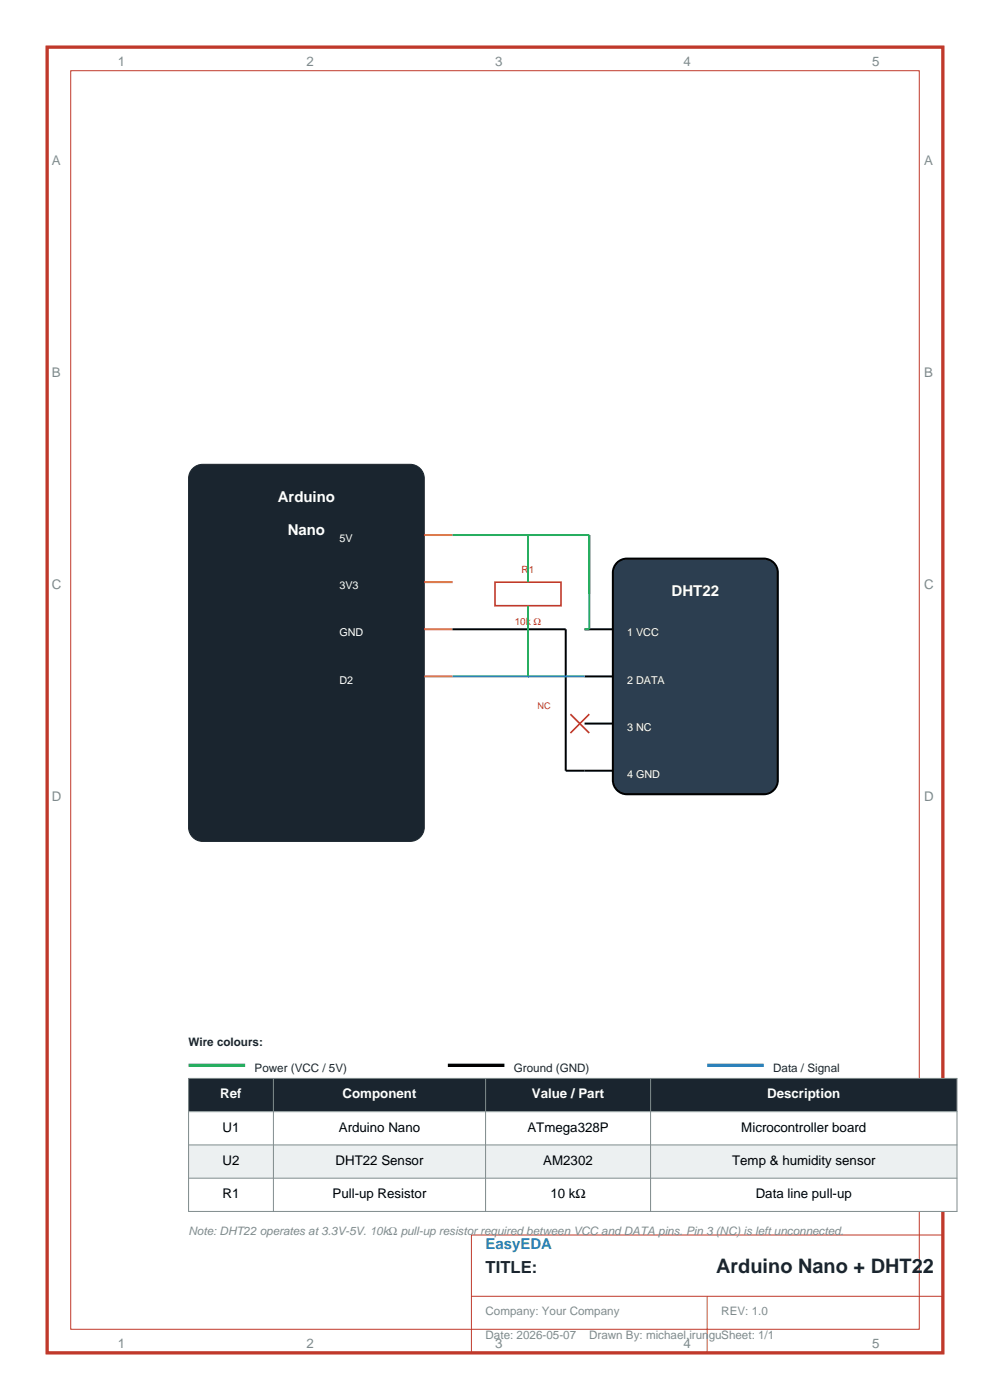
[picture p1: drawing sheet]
<svg xmlns="http://www.w3.org/2000/svg" width="210mm" height="297mm" viewBox="0 0 210 297" stroke-linecap="round" stroke-linejoin="round" font-family="sans-serif">
<defs><g id="words">
<text font-size="4.2" fill="#1a252f" x="151.9" y="270">Arduino Nano + DHT22</text>
<text font-size="3.5" fill="#1a252f" x="103" y="270">TITLE:</text>
<g font-size="3.2" fill="#fff">
<text x="58.9" y="106.5">Arduino</text>
<text x="61" y="113.5">Nano</text>
<text x="142.5" y="126.5">DHT22</text>
</g>
<text font-size="3.2" fill="#2980b9" x="103" y="265">EasyEDA</text>
<g font-size="2.8" fill="#7f8c8d">
<text x="25" y="14">1</text>
<text x="65" y="14">2</text>
<text x="105" y="14">3</text>
<text x="145" y="14">4</text>
<text x="185" y="14">5</text>
<text x="11" y="35">A</text>
<text x="196" y="35">A</text>
<text x="11" y="80">B</text>
<text x="196" y="80">B</text>
<text x="11" y="125">C</text>
<text x="196" y="125">C</text>
<text x="11" y="170">D</text>
<text x="196" y="170">D</text>
<text x="25" y="286">1</text>
<text x="65" y="286">2</text>
<text x="105" y="286">3</text>
<text x="145" y="286">4</text>
<text x="185" y="286">5</text>
</g>
<g font-size="2.8" fill="#fff">
<text x="46.7" y="233">Ref</text>
<text x="72.7" y="233">Component</text>
<text x="112.8" y="233">Value / Part</text>
<text x="162.7" y="233">Description</text>
</g>
<g font-size="2.8">
<text x="47.2" y="240.1">U1</text>
<text x="71.9" y="240.1">Arduino Nano</text>
<text x="111.9" y="240.1">ATmega328P</text>
<text x="157.2" y="240.1">Microcontroller board</text>
<text x="47.2" y="247.1">U2</text>
<text x="71.2" y="247.1">DHT22 Sensor</text>
<text x="115.2" y="247.1">AM2302</text>
<text x="155.3" y="247.1">Temp &amp; humidity sensor</text>
<text x="47.2" y="254.2">R1</text>
<text x="70.5" y="254.2">Pull-up Resistor</text>
<text x="116.7" y="254.2">10 kΩ</text>
<text x="160.3" y="254.2">Data line pull-up</text>
</g>
<g font-size="2.5" fill="#1a252f">
<text x="40" y="222">Wire colours:</text>
<text x="54" y="227.5">Power (VCC / 5V)</text>
<text x="109" y="227.5">Ground (GND)</text>
<text x="164" y="227.5">Data / Signal</text>
</g>
<g font-size="2.5" fill="#7f8c8d">
<text x="40" y="262">Note: DHT22 operates at 3.3V-5V. 10kΩ pull-up resistor required between VCC and DATA pins. Pin 3 (NC) is left unconnected.</text>
<text x="103" y="279">Company: Your Company</text>
<text x="153" y="279">REV: 1.0</text>
<text x="103" y="284">Date: 2026-05-07</text>
<text x="125" y="284">Drawn By: michael.irunguSheet: 1/1</text>
</g>
<g font-size="2.3" fill="#fff">
<text x="72" y="115">5V</text>
<text x="72" y="125">3V3</text>
<text x="72" y="135">GND</text>
<text x="133" y="135">1 VCC</text>
<text x="72" y="145">D2</text>
<text x="133" y="145">2 DATA</text>
<text x="133" y="155">3 NC</text>
<text x="133" y="165">4 GND</text>
</g>
<g font-size="2.1" fill="#c0392b">
<text x="110.6" y="121.5">R1</text>
<text x="109.2" y="132.5">10k</text>
<text x="113.2" y="132.5">Ω</text>
</g>
<text font-size="1.9" fill="#c0392b" x="114" y="150.5">NC</text>
</g></defs>
<path d="M10 10h190v277h-190z" fill="none" stroke="#c0392b" stroke-width=".71" stroke-linecap="butt"/>
<path d="M15 15h180v267h-180zM100 262h100v25h-100zM100 275h100M150 275v12" fill="none" stroke="#c0392b" stroke-width=".21"/>
<path d="M40.7 99.6a2.99 2.99 0 0 1 2.3-1.1h44a3 3 0 0 1 3 3v74a3 3 0 0 1-3 3h-44a3 3 0 0 1-3-3v-74l.1-.7z" fill-rule="evenodd" fill="#1a252f" stroke="#1a252f" stroke-width=".21"/>
<path d="M90 113.5h6M90 123.5h6M90 133.5h6M90 143.5h6" fill="none" stroke="#e67e22" stroke-width=".42"/>
<path d="M131.1 119.2l1.2-.6 .7-.1h29a3 3 0 0 1 3 3v44a3 3 0 0 1-3 3h-29a3 3 0 0 1-3-3v-44a2.99 2.99 0 0 1 1.1-2.3z" fill-rule="evenodd" fill="#2c3e50" stroke="#000" stroke-width=".42"/>
<path d="M96 133.5h24v30h10M124 133.5h6M124 143.5h6M124 153.5h6" fill="none" stroke="#000" stroke-width=".42"/>
<path d="M105 123.5h14v5h-14zM121 151.5l4 4M125 151.5l-4 4" fill="none" stroke="#c0392b" stroke-width=".35"/>
<path d="M96 113.5h29v20h-1M112 113.5v10M112 128.5v15" fill="none" stroke="#27ae60" stroke-width=".42"/>
<path d="M96 143.5h28" fill="none" stroke="#2980b9" stroke-width=".42"/>
<path d="M40 226h12" fill="none" stroke="#27ae60" stroke-width=".71" stroke-linecap="butt"/>
<path d="M95 226h12" fill="none" stroke="#000" stroke-width=".71" stroke-linecap="butt"/>
<path d="M150 226h12" fill="none" stroke="#2980b9" stroke-width=".71" stroke-linecap="butt"/>
<path d="M40 228.8h163v7h-163z" fill-rule="evenodd" fill="#1a252f"/>
<path d="M40 235.8h163v7.1h-163z" fill-rule="evenodd" fill="#fff"/>
<path d="M40 242.9h163v7h-163z" fill-rule="evenodd" fill="#ecf0f1"/>
<path d="M40 249.9h163v7.1h-163z" fill-rule="evenodd" fill="#fff"/>
<path d="M40 228.8h163v28.2h-163zM40 235.8h163M58 228.8v28.2M103 228.8v28.2M138 228.8v28.2M40 242.9h163M40 249.9h163" fill="none" stroke="#7f8c8d" stroke-width=".21"/>
<use href="#words"/>
</svg>
